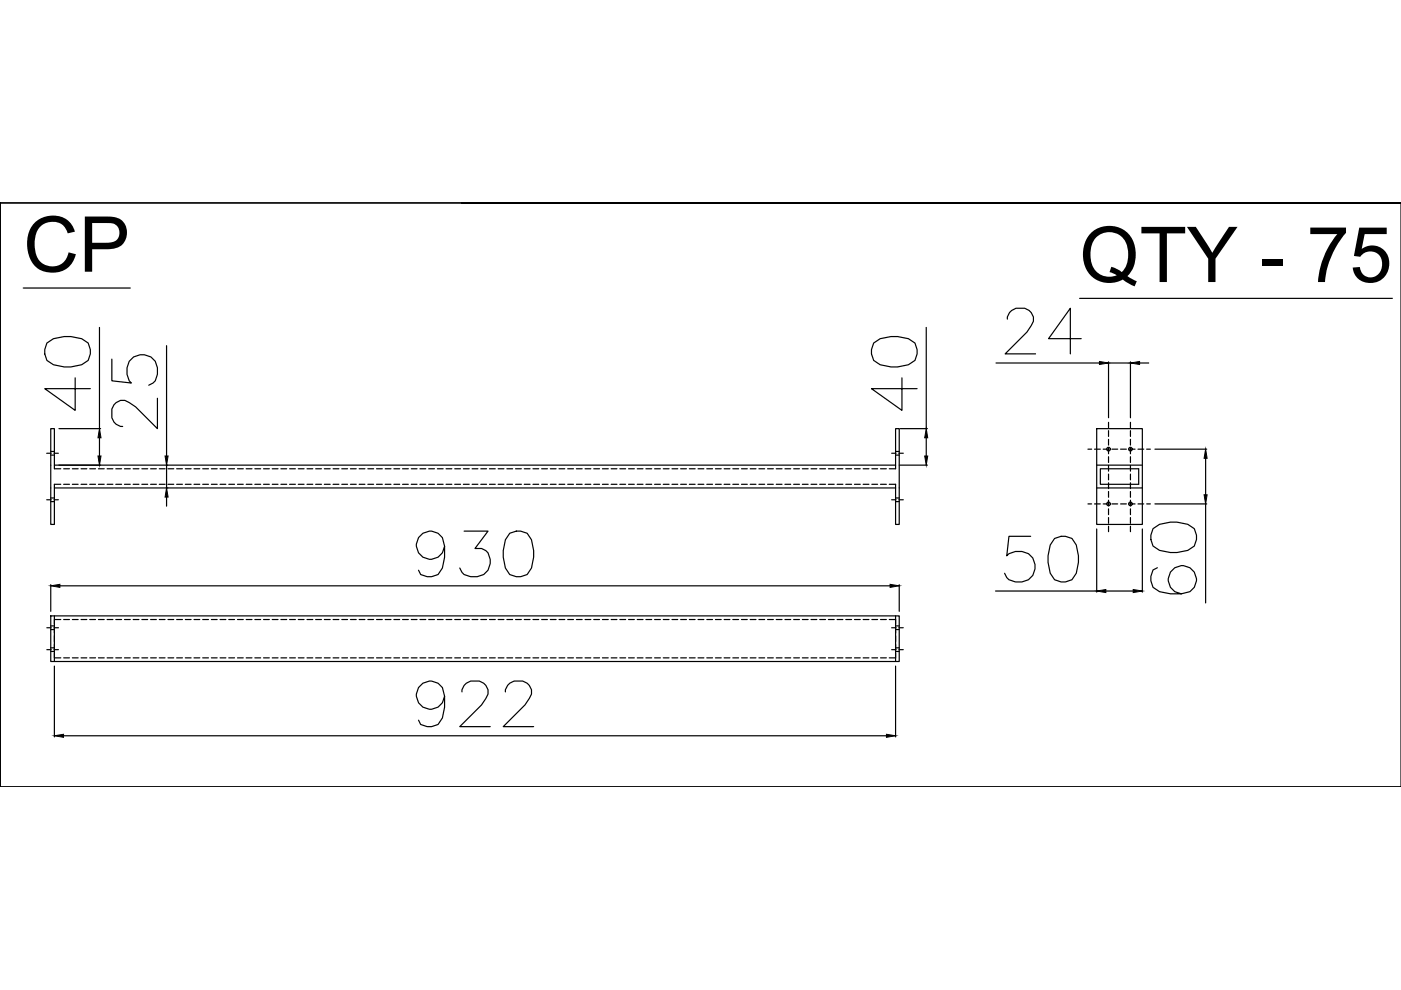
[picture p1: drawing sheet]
<svg xmlns="http://www.w3.org/2000/svg" width="297mm" height="210mm" viewBox="0 0 297 210" stroke-linecap="round" stroke-linejoin="round" font-family="sans-serif">
<defs><g id="words">
<g font-size="16.3">
<text x="4.9" y="57.6">CP</text>
<text x="228.9" y="59.8">QTY - 75</text>
</g>
</g></defs>
<!-- layer: 0 -->
<g fill="none" stroke="#000" stroke-width=".25">
<path d="M.1 43h296.9h-199.1M.1 43h.1M.1 43h296.9v123.8h-296.9zM.1 43v123.8M97.9 43h.1M232.6 43h64.4M4.9 61.1h22.7M9.9 72.7l1.4-.9 2.3-.4h1.4l2.3 .4 1.4 .9 .5 1.4v.9l-.5 1.4-1.4 .9-2.3 .5h-1.4l-2.3-.5-1.4-.9-.4-1.4v-.9zM21.1 69.4v21.5M23.7 76.1v4.6l4.2 .5a3.8 3.8 0 0 1 .4-5.5 3.3 3.3 0 0 1 3.8 .1 3.3 3.3 0 0 1 1.3 3.6l-.5 1.3-.4 .5-1 .5M35.3 73.3v23.4M185.2 72.7l1.4-.9 2.3-.4h1.4l2.3 .4 1.4 .9 .4 1.4v.9l-.4 1.4-1.4 .9-2.3 .5h-1.4l-2.3-.5-1.4-.9-.4-1.4v-.9z"/>
<path d="M196.4 69.4v21.5M211.2 77h21.9M213.6 67.7a2.38 2.38 0 0 1 1.8-2.3h1.9a2.37 2.37 0 0 1 1.3 3.6l-.9 1.4-4.6 4.6h6.5M228.9 63.3h66.3M229.2 71.8h-6.9l4.6-6.4v9.6M235 76.7v11.9M235 77h4.7M239.7 76.7v11.9M241.6 77h2M11.5 99.4v-8.5h-.7v20.3h.7v-8.5M11.5 98.6h178.4M12.5 90.9h8.8"/>
<path d="M15.9 80.1v6.9l-6.4-4.6h9.7M21.1 92.8v3.9M33.4 84.4v6.5l-4.6-4.6-1.4-.9a2.29 2.29 0 0 0-3.7 1.3v1.9a2.38 2.38 0 0 0 2.3 1.8M35.3 98.6v4.9M189.9 99.4v-8.5h.8v20.3h-.8v-8.5M190.8 98.6h5.8M190.8 90.9h5.8M191.2 80.1v6.9l-6.4-4.6h9.6M196.4 92.8v3.9M232.5 90.9h9.7v20.3h-9.7zM232.5 98.6h9.7M233.3 99.4h8.1v3.3h-8.1z"/>
<path d="M244.9 95.2h10.9M255.6 97.2v7.7M11.5 103.5h178.4M35.3 105.4v1.9M94.3 115.8a3 3 0 0 1-4.2 2.6 3 3 0 0 1-1.1-4.7 3 3 0 0 1 4.8 .3l.5 1.8v2.3l-.5 2.3-.9 1.4-1.4 .5h-.9l-1.4-.5-.5-.9M98.4 112.6h5.1l-2.8 3.7a2.62 2.62 0 0 1 3.2 3.2 3.3 3.3 0 0 1-4.1 2.8l-1.4-.5-.5-.4-.4-1M108.1 113.1l1.4-.5h.9l1.4 .5 .9 1.4 .4 2.2v1.4l-.4 2.3-.9 1.4-1.4 .5h-.9l-1.4-.5-.9-1.4-.5-2.3v-1.4l.5-2.2zM218.5 113.7h-4.6l-.4 4.1a3.8 3.8 0 0 1 5.5 .5 3.3 3.3 0 0 1-.1 3.8 3.3 3.3 0 0 1-3.6 1.3l-1.4-.5-.4-.4-.5-1M223.6 114.2l1.4-.5h.9l1.4 .5 .9 1.4 .4 2.2v1.4l-.4 2.3-.9 1.4-1.4 .5h-.9l-1.4-.5-.9-1.4-.5-2.3v-1.4l.5-2.2zM232.5 103.5h9.7M232.5 112.2v13.4M242.2 112.2v13.4"/>
<path d="M244.5 112.1l1.3-.9 2.4-.5h1.3l2.3 .5 1.4 .9 .5 1.4v.9l-.5 1.4-1.4 .9-2.3 .5h-1.3l-2.4-.5-1.3-.9-.5-1.4v-.9zM244.9 106.8h10.9M255.6 106.8v21M10.8 130.6h179.9v9.7h-179.9zM10.8 124v5.6M11.5 130.6v9.7M12.7 124.2h176M189.9 130.6v9.7M190.7 124v5.6M211.1 125.3h21.4M234.5 125.3h5.8M245.4 120.4l-.9 .4-.5 1.4v.9l.5 1.4 1.3 .9 2.4 .5h2.3l1.8-.5a3 3 0 0 0 .3-4.8 3 3 0 0 0-4.7 1.2 3 3 0 0 0 2.6 4.1"/>
<path d="M11.5 141.2v15M13.5 156h174.4M94.3 147.6a3 3 0 0 1-4.2 2.6 3 3 0 0 1-1.1-4.7 3 3 0 0 1 4.8 .3l.5 1.8v2.3l-.5 2.3-.9 1.4-1.4 .5h-.9l-1.4-.5-.5-.9M97.9 146.7a2.38 2.38 0 0 1 1.9-2.3h1.8a2.36 2.36 0 0 1 1.4 3.7l-.9 1.4-4.6 4.6h6.4M107.2 146.7a2.42 2.42 0 0 1 1.8-2.3h1.8a2.36 2.36 0 0 1 1.4 3.7l-.9 1.4-4.6 4.6h6.4M189.9 141.2v15"/>
<circle cx="235" cy="95.2" r=".39"/>
<circle cx="239.7" cy="95.2" r=".39"/>
<circle cx="235" cy="106.8" r=".39"/>
<circle cx="239.7" cy="106.8" r=".39"/>
</g>
<path d="M97.9 43h.1" fill="none" stroke="#000" stroke-width=".21"/>
<!-- layer: HIDDEN -->
<g fill="none" stroke="#000" stroke-width=".25">
<path d="M9.9 96.1h.9M10.8 95.7h.7M10.8 96.5h.7M11.4 96.1h1M11.5 99.4h1.4M13.5 99.4h1.2M15.3 99.4h1.3M17.2 99.4h1.2M19 99.4h1.3M20.9 99.4h1.2M22.7 99.4h1.2M24.5 99.4h1.3"/>
<path d="M26.4 99.4h1.2M28.2 99.4h1.3M30.1 99.4h1.2M31.9 99.4h1.3M33.8 99.4h1.2M35.6 99.4h1.2M37.5 99.4h1.2M39.3 99.4h1.2M41.1 99.4h1.3M43 99.4h1.2M44.8 99.4h1.2M46.7 99.4h1.2"/>
<path d="M48.5 99.4h1.2M50.4 99.4h1.2M52.2 99.4h1.2M54 99.4h1.3M55.9 99.4h1.2M57.7 99.4h1.2M59.6 99.4h1.2M61.4 99.4h1.2M63.2 99.4h1.3M65.1 99.4h1.2M66.9 99.4h1.3M68.8 99.4h1.2"/>
<path d="M70.6 99.4h1.2M72.5 99.4h1.2M74.3 99.4h1.2M76.1 99.4h1.3M78 99.4h1.2M79.8 99.4h1.3M81.7 99.4h1.2M83.5 99.4h1.2M85.4 99.4h1.2M87.2 99.4h1.2M89 99.4h1.3M90.9 99.4h1.2"/>
<path d="M92.7 99.4h1.3M94.6 99.4h1.2M96.4 99.4h1.2M98.3 99.4h1.2M100.1 99.4h1.2M101.9 99.4h1.3M103.8 99.4h1.2M105.6 99.4h1.2M107.5 99.4h1.2M109.3 99.4h1.2M111.2 99.4h1.2M113 99.4h1.2"/>
<path d="M114.8 99.4h1.3M116.7 99.4h1.2M118.5 99.4h1.2M120.4 99.4h1.2M122.2 99.4h1.2M124 99.4h1.3M125.9 99.4h1.2M127.7 99.4h1.3M129.6 99.4h1.2M131.4 99.4h1.2M133.3 99.4h1.2M135.1 99.4h1.2"/>
<path d="M136.9 99.4h1.3M138.8 99.4h1.2M140.6 99.4h1.3M142.5 99.4h1.2M144.3 99.4h1.2M146.2 99.4h1.2M148 99.4h1.2M149.8 99.4h1.3M151.7 99.4h1.2M153.5 99.4h1.3M155.4 99.4h1.2M157.2 99.4h1.2"/>
<path d="M159.1 99.4h1.2M160.9 99.4h1.2M162.7 99.4h1.3M164.6 99.4h1.2M166.4 99.4h1.2M168.3 99.4h1.2M170.1 99.4h1.2M172 99.4h1.2M173.8 99.4h1.2M175.6 99.4h1.3M177.5 99.4h1.2M179.3 99.4h1.2"/>
<path d="M181.2 99.4h1.2M183 99.4h1.2M184.8 99.4h1.3M186.7 99.4h1.2M188.5 99.4h1.4M189 96.1h1M189.9 95.7h.8M189.9 96.5h.8M190.6 96.1h.9M230.7 95.2h.7M232.1 95.2h1.2M233.9 95.2h1.2"/>
<path d="M235 89.5v1.2M235 91.3v1.2M235 93.1v1.3M235 95v1.2M235 96.8v1.3M235 98.7v1.2M235.7 95.2h1.3M237.6 95.2h1.2M239.4 95.2h1.3M239.7 89.5v1.2M239.7 91.3v1.2M239.7 93.1v1.3"/>
<path d="M239.7 95v1.2M239.7 96.8v1.3M239.7 98.7v1.2M241.3 95.2h1.2M243.1 95.2h.8M9.9 106h.9M10.8 106.4h.7M10.8 105.6h.7M11.4 106h1M11.5 102.7h1.4M13.5 102.7h1.2M15.3 102.7h1.3"/>
<path d="M17.2 102.7h1.2M19 102.7h1.3M20.9 102.7h1.2M22.7 102.7h1.2M24.5 102.7h1.3M26.4 102.7h1.2M28.2 102.7h1.3M30.1 102.7h1.2M31.9 102.7h1.3M33.8 102.7h1.2M35.6 102.7h1.2M37.5 102.7h1.2"/>
<path d="M39.3 102.7h1.2M41.1 102.7h1.3M43 102.7h1.2M44.8 102.7h1.2M46.7 102.7h1.2M48.5 102.7h1.2M50.4 102.7h1.2M52.2 102.7h1.2M54 102.7h1.3M55.9 102.7h1.2M57.7 102.7h1.2M59.6 102.7h1.2"/>
<path d="M61.4 102.7h1.2M63.2 102.7h1.3M65.1 102.7h1.2M66.9 102.7h1.3M68.8 102.7h1.2M70.6 102.7h1.2M72.5 102.7h1.2M74.3 102.7h1.2M76.1 102.7h1.3M78 102.7h1.2M79.8 102.7h1.3M81.7 102.7h1.2"/>
<path d="M83.5 102.7h1.2M85.4 102.7h1.2M87.2 102.7h1.2M89 102.7h1.3M90.9 102.7h1.2M92.7 102.7h1.3M94.6 102.7h1.2M96.4 102.7h1.2M98.3 102.7h1.2M100.1 102.7h1.2M101.9 102.7h1.3M103.8 102.7h1.2"/>
<path d="M105.6 102.7h1.2M107.5 102.7h1.2M109.3 102.7h1.2M111.2 102.7h1.2M113 102.7h1.2M114.8 102.7h1.3M116.7 102.7h1.2M118.5 102.7h1.2M120.4 102.7h1.2M122.2 102.7h1.2M124 102.7h1.3M125.9 102.7h1.2"/>
<path d="M127.7 102.7h1.3M129.6 102.7h1.2M131.4 102.7h1.2M133.3 102.7h1.2M135.1 102.7h1.2M136.9 102.7h1.3M138.8 102.7h1.2M140.6 102.7h1.3M142.5 102.7h1.2M144.3 102.7h1.2M146.2 102.7h1.2M148 102.7h1.2"/>
<path d="M149.8 102.7h1.3M151.7 102.7h1.2M153.5 102.7h1.3M155.4 102.7h1.2M157.2 102.7h1.2M159.1 102.7h1.2M160.9 102.7h1.2M162.7 102.7h1.3M164.6 102.7h1.2M166.4 102.7h1.2M168.3 102.7h1.2M170.1 102.7h1.2"/>
<path d="M172 102.7h1.2M173.8 102.7h1.2M175.6 102.7h1.3M177.5 102.7h1.2M179.3 102.7h1.2M181.2 102.7h1.2M183 102.7h1.2M184.8 102.7h1.3M186.7 102.7h1.2M188.5 102.7h1.4M189 106h1M189.9 106.4h.8"/>
<path d="M189.9 105.6h.8M190.6 106h.9M230.7 106.8h.7M232.1 106.8h1.2M233.9 106.8h1.2M235 100.5v1.2M235 102.4v1.2M235 104.2v1.2M235 106v1.3M235 107.9v1.2M235 109.7v1.3M235 111.6v1.1"/>
<path d="M235.7 106.8h1.3M237.6 106.8h1.2M239.4 106.8h1.3M239.7 100.5v1.2M239.7 102.4v1.2M239.7 104.2v1.2M239.7 106v1.3M239.7 107.9v1.2M239.7 109.7v1.3M239.7 111.6v1.1M241.3 106.8h1.2M243.1 106.8h.8"/>
<path d="M9.9 133.1h.9M9.9 137.7h.9M10.8 132.7h.7M10.8 133.5h.7M10.8 137.4h.7M10.8 138.1h.7M11.5 133.1h.9M11.5 137.7h.9M11.5 138.5v1h1.4M11.5 133v1.2M11.5 134.8v1.2M11.5 136.6v1.3"/>
<path d="M12.9 131.4h-1.4v.9M13.5 139.5h1.2M13.5 131.4h1.2M15.3 139.5h1.3M15.3 131.4h1.3M17.2 139.5h1.2M17.2 131.4h1.2M19 139.5h1.3M19 131.4h1.3M20.9 139.5h1.2M20.9 131.4h1.2M22.7 139.5h1.2"/>
<path d="M22.7 131.4h1.2M24.5 139.5h1.3M24.5 131.4h1.3M26.4 139.5h1.2M26.4 131.4h1.2M28.2 139.5h1.3M28.2 131.4h1.3M30.1 139.5h1.2M30.1 131.4h1.2M31.9 139.5h1.3M31.9 131.4h1.3M33.8 139.5h1.2"/>
<path d="M33.8 131.4h1.2M35.6 139.5h1.2M35.6 131.4h1.2M37.5 139.5h1.2M37.5 131.4h1.2M39.3 139.5h1.2M39.3 131.4h1.2M41.1 139.5h1.3M41.1 131.4h1.3M43 139.5h1.2M43 131.4h1.2M44.8 139.5h1.2"/>
<path d="M44.8 131.4h1.2M46.7 139.5h1.2M46.7 131.4h1.2M48.5 139.5h1.2M48.5 131.4h1.2M50.4 139.5h1.2M50.4 131.4h1.2M52.2 139.5h1.2M52.2 131.4h1.2M54 139.5h1.3M54 131.4h1.3M55.9 139.5h1.2"/>
<path d="M55.9 131.4h1.2M57.7 139.5h1.2M57.7 131.4h1.2M59.6 139.5h1.2M59.6 131.4h1.2M61.4 139.5h1.2M61.4 131.4h1.2M63.2 139.5h1.3M63.2 131.4h1.3M65.1 139.5h1.2M65.1 131.4h1.2M66.9 139.5h1.3"/>
<path d="M66.9 131.4h1.3M68.8 139.5h1.2M68.8 131.4h1.2M70.6 139.5h1.2M70.6 131.4h1.2M72.5 139.5h1.2M72.5 131.4h1.2M74.3 139.5h1.2M74.3 131.4h1.2M76.1 139.5h1.3M76.1 131.4h1.3M78 139.5h1.2"/>
<path d="M78 131.4h1.2M79.8 139.5h1.3M79.8 131.4h1.3M81.7 139.5h1.2M81.7 131.4h1.2M83.5 139.5h1.2M83.5 131.4h1.2M85.4 139.5h1.2M85.4 131.4h1.2M87.2 139.5h1.2M87.2 131.4h1.2M89 139.5h1.3"/>
<path d="M89 131.4h1.3M90.9 139.5h1.2M90.9 131.4h1.2M92.7 139.5h1.3M92.7 131.4h1.3M94.6 139.5h1.2M94.6 131.4h1.2M96.4 139.5h1.2M96.4 131.4h1.2M98.3 139.5h1.2M98.3 131.4h1.2M100.1 139.5h1.2"/>
<path d="M100.1 131.4h1.2M101.9 139.5h1.3M101.9 131.4h1.3M103.8 139.5h1.2M103.8 131.4h1.2M105.6 139.5h1.2M105.6 131.4h1.2M107.5 139.5h1.2M107.5 131.4h1.2M109.3 139.5h1.2M109.3 131.4h1.2M111.2 139.5h1.2"/>
<path d="M111.2 131.4h1.2M113 139.5h1.2M113 131.4h1.2M114.8 139.5h1.3M114.8 131.4h1.3M116.7 139.5h1.2M116.7 131.4h1.2M118.5 139.5h1.2M118.5 131.4h1.2M120.4 139.5h1.2M120.4 131.4h1.2M122.2 139.5h1.2"/>
<path d="M122.2 131.4h1.2M124 139.5h1.3M124 131.4h1.3M125.9 139.5h1.2M125.9 131.4h1.2M127.7 139.5h1.3M127.7 131.4h1.3M129.6 139.5h1.2M129.6 131.4h1.2M131.4 139.5h1.2M131.4 131.4h1.2M133.3 139.5h1.2"/>
<path d="M133.3 131.4h1.2M135.1 139.5h1.2M135.1 131.4h1.2M136.9 139.5h1.3M136.9 131.4h1.3M138.8 139.5h1.2M138.8 131.4h1.2M140.6 139.5h1.3M140.6 131.4h1.3M142.5 139.5h1.2M142.5 131.4h1.2M144.3 139.5h1.2"/>
<path d="M144.3 131.4h1.2M146.2 139.5h1.2M146.2 131.4h1.2M148 139.5h1.2M148 131.4h1.2M149.8 139.5h1.3M149.8 131.4h1.3M151.7 139.5h1.2M151.7 131.4h1.2M153.5 139.5h1.3M153.5 131.4h1.3M155.4 139.5h1.2"/>
<path d="M155.4 131.4h1.2M157.2 139.5h1.2M157.2 131.4h1.2M159.1 139.5h1.2M159.1 131.4h1.2M160.9 139.5h1.2M160.9 131.4h1.2M162.7 139.5h1.3M162.7 131.4h1.3M164.6 139.5h1.2M164.6 131.4h1.2M166.4 139.5h1.2"/>
<path d="M166.4 131.4h1.2M168.3 139.5h1.2M168.3 131.4h1.2M170.1 139.5h1.2M170.1 131.4h1.2M172 139.5h1.2M172 131.4h1.2M173.8 139.5h1.2M173.8 131.4h1.2M175.6 139.5h1.3M175.6 131.4h1.3M177.5 139.5h1.2"/>
<path d="M177.5 131.4h1.2M179.3 139.5h1.2M179.3 131.4h1.2M181.2 139.5h1.2M181.2 131.4h1.2M183 139.5h1.2M183 131.4h1.2M184.8 139.5h1.3M184.8 131.4h1.3M186.7 139.5h1.2M186.7 131.4h1.2M188.5 131.4h1.4v.9"/>
<path d="M189 133.1h1M189 137.7h1M189.9 138.5v1h-1.4M189.9 133v1.2M189.9 134.8v1.2M189.9 136.6v1.3M189.9 132.7h.8M189.9 133.5h.8M189.9 137.4h.8M189.9 138.1h.8M190.6 133.1h.9M190.6 137.7h.9"/>
</g>
<!-- layer: 0 -->
<g fill="#000" stroke="#000" stroke-width=".21">
<path d="M233.1 76.6l1.9 .4-1.9 .3zM239.7 77l1.9-.4v.7zM20.8 96.7h.6l-.3 1.9zM21.1 90.9l.3 1.9h-.6zM35 96.7h.6l-.3 1.9zM196.1 96.7h.6l-.3 1.9zM196.4 90.9l.3 1.9h-.6zM255.6 95.2l.3 2h-.6zM35.3 103.5l.3 1.9h-.6zM255.3 104.9h.6l-.3 1.9zM10.8 124.2l1.9-.3v.6zM188.7 123.9l2 .3-2 .3z"/>
<path d="M232.5 125.3l2-.3v.6zM240.3 125l1.9 .3-1.9 .3zM11.5 156l2-.3v.6zM187.9 155.7l2 .3-2 .3z"/>
</g>
<use href="#words"/>
</svg>
